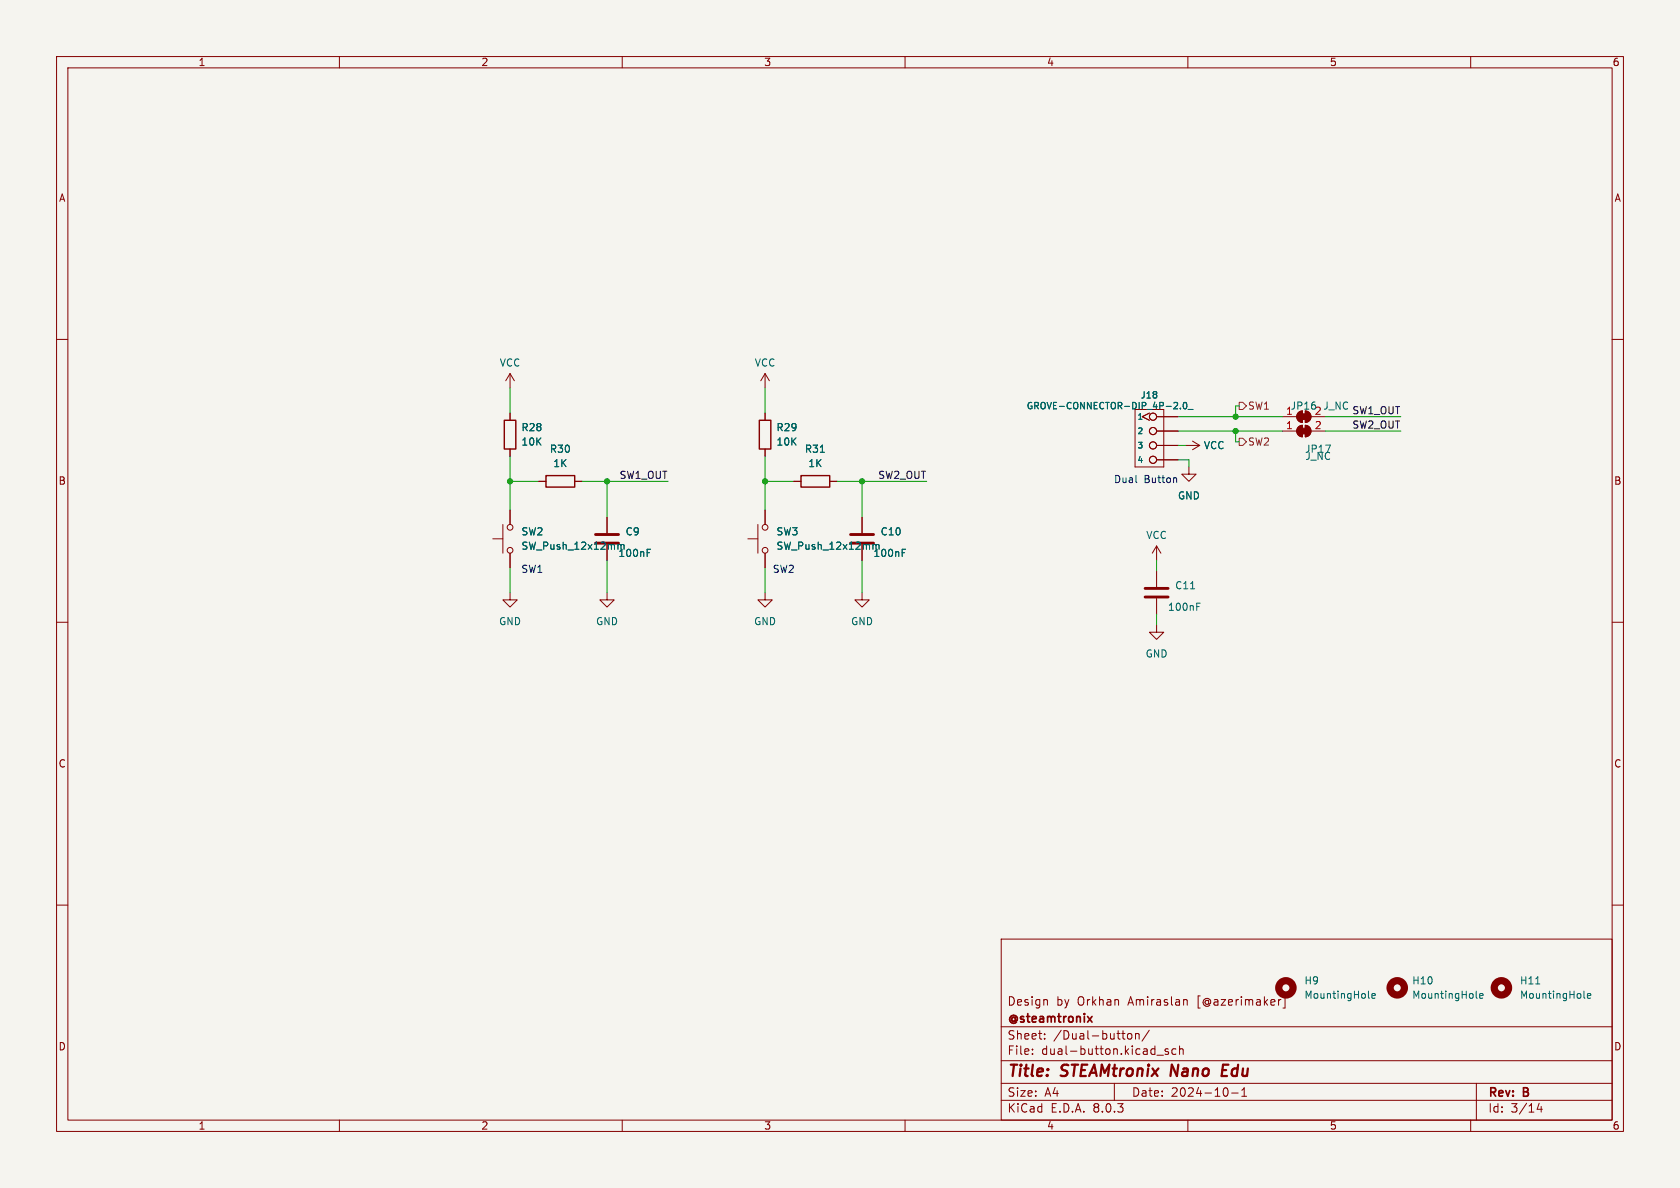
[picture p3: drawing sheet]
<svg xmlns="http://www.w3.org/2000/svg" width="297mm" height="210mm" viewBox="0 0 297 210" stroke-linecap="round" stroke-linejoin="round" font-family="sans-serif">
<defs><g id="words">
<g font-size="2.8" fill="#840000">
<text x="178" y="190.9">Title:</text>
<text x="187.7" y="190.9">STEAMtronix</text>
<text x="207.8" y="190.9">Nano</text>
<text x="217.6" y="190.9">Edu</text>
</g>
<g font-size="2.1" fill="#840000">
<text x="178" y="178">Design</text>
<text x="186.7" y="178">by</text>
<text x="190.5" y="178">Orkhan</text>
<text x="199.6" y="178">Amiraslan</text>
<text x="211.9" y="178">[@azerimaker]</text>
<text x="178" y="184">Sheet:</text>
<text x="178" y="181.2">@steamtronix</text>
<text x="186.2" y="184">/Dual-button/</text>
<text x="178" y="186.7">File:</text>
<text x="184.1" y="186.7">dual-button.kicad_sch</text>
<text x="178" y="196.9">KiCad</text>
<text x="178" y="194.1">Size:</text>
<text x="184.7" y="194.1">A4</text>
<text x="185.7" y="196.9">E.D.A.</text>
<text x="193.3" y="196.9">8.0.3</text>
<text x="200" y="194.1">Date:</text>
<text x="207" y="194.1">2024-10-1</text>
<text x="263" y="194.3">Rev:</text>
<text x="263" y="196.9">Id:</text>
<text x="267.1" y="196.9">3/14</text>
<text x="269.4" y="194.3">B</text>
</g>
<g font-size="1.8" fill="#840000">
<text x="35" y="11.9">1</text>
<text x="85" y="11.9">2</text>
<text x="135" y="11.9">3</text>
<text x="185" y="11.9">4</text>
<text x="235" y="11.9">5</text>
<text x="285" y="11.9">6</text>
<text x="10.3" y="35.9">A</text>
<text x="285.3" y="35.9">A</text>
<text x="10.3" y="85.9">B</text>
<text x="285.3" y="85.9">B</text>
<text x="10.3" y="135.9">C</text>
<text x="285.3" y="135.9">C</text>
<text x="10.3" y="185.9">D</text>
<text x="285.3" y="185.9">D</text>
<text x="35" y="199.9">1</text>
<text x="85" y="199.9">2</text>
<text x="135" y="199.9">3</text>
<text x="185" y="199.9">4</text>
<text x="235" y="199.9">5</text>
<text x="285" y="199.9">6</text>
</g>
<g font-size="1.8" fill="#006464">
<text x="88.3" y="65">VCC</text>
<text x="133.3" y="65">VCC</text>
<text x="92.1" y="76.4">R28</text>
<text x="137.2" y="76.4">R29</text>
<text x="227.3" y="73.4">1</text>
<text x="228.1" y="72.6">JP16</text>
<text x="232.3" y="73.4">2</text>
<text x="233.9" y="72.6">J_NC</text>
<text x="92.1" y="79">10K</text>
<text x="97.1" y="80.2">R30</text>
<text x="97.7" y="82.8">1K</text>
<text x="137.2" y="79">10K</text>
<text x="142.2" y="80.2">R31</text>
<text x="142.8" y="82.8">1K</text>
<text x="212.7" y="79.6">VCC</text>
<text x="230.6" y="80.2">JP17</text>
<text x="230.7" y="81.5">J_NC</text>
<text x="208.1" y="88.5">GND</text>
<text x="92.1" y="94.8">SW2</text>
<text x="110.5" y="94.8">C9</text>
<text x="137.2" y="94.8">SW3</text>
<text x="155.6" y="94.8">C10</text>
<text x="202.6" y="95.5">VCC</text>
<text x="92.1" y="97.4">SW_Push_12x12mm</text>
<text x="109.2" y="98.7">100nF</text>
<text x="137.2" y="97.4">SW_Push_12x12mm</text>
<text x="154.3" y="98.7">100nF</text>
<text x="207.7" y="104.4">C11</text>
<text x="88.1" y="110.7">GND</text>
<text x="105.3" y="110.7">GND</text>
<text x="133.2" y="110.7">GND</text>
<text x="150.4" y="110.7">GND</text>
<text x="206.4" y="108.2">100nF</text>
<text x="202.4" y="116.4">GND</text>
<text x="230.5" y="174.2">H9</text>
<text x="230.5" y="176.8">MountingHole</text>
<text x="249.6" y="174.2">H10</text>
<text x="249.6" y="176.8">MountingHole</text>
<text x="268.6" y="174.2">H11</text>
<text x="268.6" y="176.8">MountingHole</text>
</g>
<g font-size="1.8" fill="#725600">
<text x="220.5" y="72.6">SW1</text>
<text x="220.5" y="79">SW2</text>
</g>
<g font-size="1.8" fill="#a90000">
<text x="227.3" y="75.9">1</text>
<text x="232.3" y="75.9">2</text>
</g>
<g font-size="1.8" fill="#0f0f0f">
<text x="239" y="75.9">SW2_OUT</text>
<text x="239" y="73.3">SW1_OUT</text>
<text x="109.4" y="84.7">SW1_OUT</text>
<text x="155.2" y="84.7">SW2_OUT</text>
</g>
<g font-size="1.8" fill="#0000c2">
<text x="196.8" y="85.5">Dual</text>
<text x="202.3" y="85.5">Button</text>
<text x="92.1" y="101.4">SW1</text>
<text x="136.5" y="101.4">SW2</text>
</g>
<g font-size="1.6" fill="#006464">
<text x="201.6" y="70.7">J18</text>
<text x="181.4" y="72.6">GROVE-CONNECTOR-DIP_4P-2.0_</text>
</g>
<g font-size="1.4" fill="#006464">
<text x="201" y="74.4">1</text>
<text x="201" y="76.9">2</text>
<text x="201" y="79.5">3</text>
<text x="201" y="82">4</text>
</g>
</g></defs>
<path d="M0 0h297v210h-297z" fill="#f5f4ef" stroke="#f5f4ef" stroke-width=".18"/>
<g fill="none" stroke="#840000" stroke-width=".18">
<path d="M10 10h277v190h-277zM12 12h273v186h-273zM60 10v2M110 10v2M160 10v2M210 10v2M260 10v2M10 60h2M285 60h2M90.2 66v2.6M90.2 73v1.3M90.2 79.4v1.2"/>
<path d="M90.2 66l-.8 1.3M90.2 66l.7 1.3M135.3 66l-.8 1.3M135.3 66v2.6M135.3 73v1.3M135.3 79.4v1.2M135.3 66l.7 1.3M200.7 72.4h5v10.2h-5zM203.2 73l-1.3 .7 1.3 .6M204.5 76.2h3.8M204.5 73.7h3.8M204.5 78.7h3.8"/>
<path d="M209.5 78.7h2.6M210.8 78l1.3 .7M212.1 78.7l-1.3 .8M226.7 76.2h2.5M226.7 73.7h2.5M229.5 75.5l.8-.3v2a1.02 1.02 0 0 1-1-.6 1.02 1.02 0 0 1 .2-1.1zM229.5 72.9l.8-.3v2.1a1.02 1.02 0 0 1-1-.7 1.02 1.02 0 0 1 .2-1.1zM230.8 75.2a1.02 1.02 0 0 1 1 1 1.02 1.02 0 0 1-1 1zM230.8 72.6a1.02 1.02 0 0 1 1 1.1 1.02 1.02 0 0 1-1 1zM231.8 76.2h2.5M231.8 73.7h2.5M87.1 95.3h1.8"/>
<path d="M88.9 92.7v5.1M90.2 90.2v2.5M90.2 97.8v2.5M95.2 85.1h1.3M101.6 85.1h1.3M107.3 91.4v2.8M107.3 96.3v2.8M132.2 95.3h1.8M134 92.7v5.1M135.3 90.2v2.5M135.3 97.8v2.5M140.3 85.1h1.3"/>
<path d="M146.7 85.1h1.3M152.4 91.4v2.8M152.4 96.3v2.8M204.5 96.5v2.6M204.5 96.5l-.8 1.3M204.5 96.5l.7 1.3M204.5 81.3h3.8M210.2 82.6v1.2h1.3l-1.3 1.3-1.3-1.3h1.3M10 110h2M90.2 104.8v1.2h1.2l-1.2 1.3-1.3-1.3h1.3M107.3 104.8v1.2h1.3l-1.3 1.3-1.3-1.3h1.3M135.3 104.8v1.2h1.2l-1.2 1.3-1.3-1.3h1.3"/>
<path d="M152.4 104.8v1.2h1.3l-1.3 1.3-1.3-1.3h1.3M204.5 110.5v1.3h1.2l-1.2 1.2-1.3-1.2h1.3M204.5 101v2.8M204.5 105.8v2.8M285 110h2M10 160h2M285 160h2M177 166h108v32h-108zM185 176.7l.2 .2v.8M209.5 176.7h.2l.2 .2v.8M226.5 176.7l-.4 .1M226.8 176.1h.4v2.1h-.4"/>
<path d="M60 198v2M110 198v2M160 198v2M177 194.5h108M177 191.5h108M177 187.5h108M177 181.5h108M182.5 186.3v.1M182.5 185.5v.1M184.7 183.6v.1M184.7 182.8v.1M197 191.5v3"/>
<path d="M199.4 182.8l.2-.1 .4 .1 .1 .6-.1 .2-.4 .1-.2-.1zM200.7 182.8l.3-.1 .3 .1 .1 .9M200.7 182.7v1M203.2 182.1l-1.3 2M204.5 186.5h1.2M206.5 185.5l-.3-.1-.2 .2v.2l.5 .2v.3h-.5M207.9 185.5l-.4-.1-.3 .3v.4l.1 .2h.6M208.5 185.5l.2-.1 .4 .1 .1 .9M208.5 184.9v1.5M210 198v2M216.7 192.3a.94 .94 0 0 1 0 1.5M217.7 193.2h1.2"/>
<path d="M219.5 193.8h.9M219.5 192.7l.5-.4v1.5M260 198v2M261 191.5v6.5M272.1 195l-.4 1.1h1M272.5 195.6v1"/>
<circle cx="203.8" cy="76.2" r=".63"/>
<circle cx="203.8" cy="78.7" r=".63"/>
<circle cx="203.8" cy="73.7" r=".63"/>
<circle cx="90.2" cy="97.3" r=".51"/>
<circle cx="90.2" cy="93.2" r=".51"/>
<circle cx="135.3" cy="97.3" r=".51"/>
<circle cx="135.3" cy="93.2" r=".51"/>
<circle cx="203.8" cy="81.3" r=".63"/>
</g>
<path d="M207.2 188.2l-.3 2M216.1 189.2h.7M217.2 188.2h-1l-.2 2h.9" fill="none" stroke="#840000" stroke-width=".4"/>
<path d="M192.3 179.7l.8 1M193.1 179.7l-.8 1" fill="none" stroke="#840000" stroke-width=".3"/>
<path d="M105.3 96h4M105.3 94.5h4M150.4 96h4M150.4 94.5h4M202.4 105.5h4.1M202.4 104h4.1" fill="none" stroke="#840000" stroke-width=".51"/>
<g fill="none" stroke="#006464" stroke-width=".18">
<path d="M145 80h.7M207.5 72.3h.7M208.1 71.2v.4M208.7 72.2v.1M209.3 71.2l.1-.1a.61 .61 0 0 1 .4 .6 .61 .61 0 0 1-.4 .6l-.2-.5zM210 72.4h.9M109.2 96.3v.8M109.2 96.4l.4-.1 .2 .1M109.8 96.4l.2-.1h.3v.8M109.8 96.4v.7M114.4 97.7h.4M114.4 97.1h.6"/>
<path d="M154.3 96.4l.4-.1 .2 .1M154.3 96.3v.8M154.9 96.4l.2-.1h.3v.8M154.9 96.4v.7M159.5 97.7h.4M159.5 97.1h.6M210.5 104.1h.7M211.6 107.2h.4M211.6 106.6h.6M241.9 176.3l.2 .2M242.5 176.1l.6-.2v-.2l-.4-.1-.2 .2 .1 .6h.5M261 176.3l.2 .2"/>
<path d="M261.6 176.1l.6-.2-.1-.2-.3-.1-.2 .2v.6h.5M271.5 173.9h.7M280 176.3l.2 .2M280.6 176.1l.6-.2v-.2l-.4-.1-.2 .2 .1 .6h.5"/>
</g>
<g fill="#840000" stroke="#840000" stroke-width=".18">
<path d="M230 75.7h1v1h-1z"/>
<path d="M229.5 75.5l.8-.3v2a1.02 1.02 0 0 1-1-.6 1.02 1.02 0 0 1 .2-1.1z"/>
<path d="M230.8 75.2a1.02 1.02 0 0 1 1 1 1.02 1.02 0 0 1-1 1z"/>
<path d="M230 73.2h1v1h-1z"/>
<path d="M229.5 72.9l.8-.3v2.1a1.02 1.02 0 0 1-1-.7 1.02 1.02 0 0 1 .2-1.1z"/>
<path d="M230.8 72.6a1.02 1.02 0 0 1 1 1.1 1.02 1.02 0 0 1-1 1z"/>
</g>
<g fill="none" stroke="#840000" stroke-width="1.3">
<circle cx="227.3" cy="174.6" r="1.27"/>
<circle cx="247" cy="174.6" r="1.27"/>
<circle cx="265.4" cy="174.6" r="1.27"/>
</g>
<path d="M89.2 74.3h2v5.1h-2zM134.2 74.3h2.1v5.1h-2.1zM96.5 84.1h5.1v2h-5.1zM141.6 84.1h5.1v2h-5.1z" fill="none" stroke="#840000" stroke-width=".25"/>
<path d="M219.1 77.5h.6l.6 .6-.6 .6h-.6zM219.1 71.1h.6l.6 .7-.6 .6h-.6z" fill="none" stroke="#725600" stroke-width=".18"/>
<path d="M200.9 85.3h.1M207.8 84.5l.2 .1v.7" fill="none" stroke="#0000c2" stroke-width=".18"/>
<g fill="none" stroke="#009600" stroke-width=".18">
<path d="M90.2 68.6v4.4M135.3 68.6v4.4M208.3 73.7h18.4M208.3 76.2h18.4M208.3 78.7h1.2M218.4 76.2v1.9h.7M219.1 71.8h-.7v1.9M234.3 73.7h13.3M234.3 76.2h13.3M90.2 80.6v9.6M90.2 85.1h5M102.9 85.1h15.2"/>
<path d="M107.3 85.1v6.3M107.3 99.1v5.7M135.3 85.1h5M135.3 80.6v9.6M148 85.1h15.8M152.4 85.1v6.3M152.4 99.1v5.7M204.5 99.1v1.9M208.3 81.3h1.9v1.3M90.2 100.3v4.5M135.3 100.3v4.5M204.5 108.6v1.9"/>
</g>
<g fill="#009600" stroke="#009600" stroke-width=".18">
<circle cx="107.3" cy="85.1" r=".46"/>
<circle cx="135.3" cy="85.1" r=".46"/>
<circle cx="90.2" cy="85.1" r=".46"/>
<circle cx="152.4" cy="85.1" r=".46"/>
<circle cx="218.4" cy="73.7" r=".46"/>
<circle cx="218.4" cy="76.2" r=".46"/>
</g>
<use href="#words"/>
</svg>
